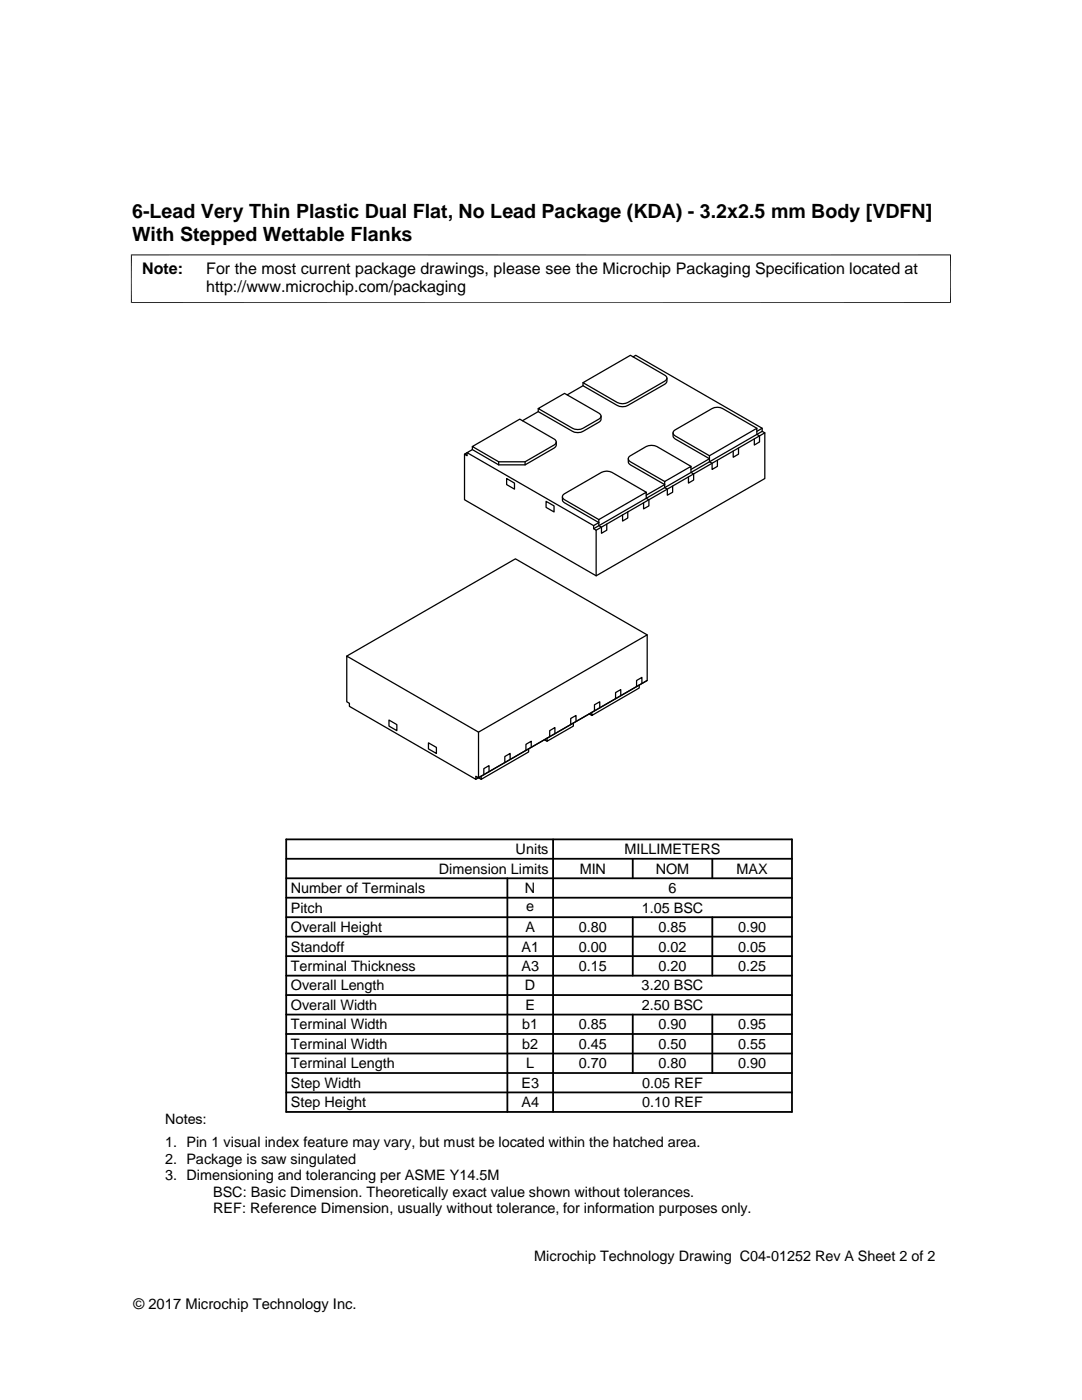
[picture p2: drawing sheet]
<svg xmlns="http://www.w3.org/2000/svg" width="216mm" height="279mm" viewBox="0 0 216 279" stroke-linecap="round" stroke-linejoin="round" font-family="sans-serif">
<defs><g id="words">
<g font-size="3.9">
<text x="26.4" y="43.5">6-Lead Very Thin Plastic Dual Flat, No Lead Package (KDA) - 3.2x2.5 mm Body [VDFN]</text>
<text x="26.4" y="48">With Stepped Wettable Flanks</text>
</g>
<g font-size="3.2">
<text x="28.4" y="54.6">Note:</text>
<text x="41.1" y="54.6">For the most current package drawings, please see the Microchip Packaging Specification located at</text>
<text x="41.1" y="58.3">http://www.microchip.com/packaging</text>
</g>
<g font-size="2.9">
<text x="102.9" y="170.5">Units</text>
<text x="124.6" y="170.5">MILLIMETERS</text>
<text x="58" y="178.2">Number of Terminals</text>
<text x="87.6" y="174.4">Dimension Limits</text>
<text x="104.8" y="178.2">N</text>
<text x="115.7" y="174.4">MIN</text>
<text x="130.8" y="174.4">NOM</text>
<text x="133.4" y="178.2">6</text>
<text x="147" y="174.4">MAX</text>
<text x="58" y="182.1">Pitch</text>
<text x="105" y="181.8">e</text>
<text x="128" y="182.1">1.05 BSC</text>
<text x="58" y="186">Overall Height</text>
<text x="58" y="189.9">Standoff</text>
<text x="104.1" y="189.9">A1</text>
<text x="104.8" y="186">A</text>
<text x="115.5" y="186">0.80</text>
<text x="115.5" y="189.9">0.00</text>
<text x="131.4" y="186">0.85</text>
<text x="131.4" y="189.9">0.02</text>
<text x="147.3" y="186">0.90</text>
<text x="147.3" y="189.9">0.05</text>
<text x="58" y="193.8">Terminal Thickness</text>
<text x="58" y="197.7">Overall Length</text>
<text x="104.1" y="193.8">A3</text>
<text x="104.8" y="197.7">D</text>
<text x="115.5" y="193.8">0.15</text>
<text x="128" y="197.7">3.20 BSC</text>
<text x="131.4" y="193.8">0.20</text>
<text x="147.3" y="193.8">0.25</text>
<text x="58" y="201.6">Overall Width</text>
<text x="104.8" y="201.6">E</text>
<text x="128" y="201.6">2.50 BSC</text>
<text x="58" y="205.4">Terminal Width</text>
<text x="58" y="209.3">Terminal Width</text>
<text x="104.2" y="205.4">b1</text>
<text x="104.2" y="209.3">b2</text>
<text x="115.5" y="205.4">0.85</text>
<text x="115.5" y="209.3">0.45</text>
<text x="131.4" y="205.4">0.90</text>
<text x="131.4" y="209.3">0.50</text>
<text x="147.3" y="205.4">0.95</text>
<text x="147.3" y="209.3">0.55</text>
<text x="58" y="213.2">Terminal Length</text>
<text x="105" y="213.2">L</text>
<text x="115.5" y="213.2">0.70</text>
<text x="131.4" y="213.2">0.80</text>
<text x="147.3" y="213.2">0.90</text>
<text x="58" y="221">Step Height</text>
<text x="58" y="217.1">Step Width</text>
<text x="104" y="217.1">E3</text>
<text x="104.1" y="221">A4</text>
<text x="128.1" y="221">0.10 REF</text>
<text x="128.1" y="217.1">0.05 REF</text>
<text x="32.9" y="224.3">Notes:</text>
<text x="32.9" y="228.9">1. Pin 1 visual index feature may vary, but must be located within the hatched area.</text>
<text x="32.9" y="232.2">2. Package is saw singulated</text>
<text x="32.9" y="235.5">3. Dimensioning and tolerancing per ASME Y14.5M</text>
<text x="42.5" y="238.8">BSC: Basic Dimension. Theoretically exact value shown without tolerances.</text>
<text x="42.5" y="242.2">REF: Reference Dimension, usually without tolerance, for information purposes only.</text>
<text x="106.6" y="251.7">Microchip Technology Drawing C04-01252 Rev A Sheet 2 of 2</text>
<text x="26.6" y="261.3">© 2017 Microchip Technology Inc.</text>
</g>
</g></defs>
<g fill="none" stroke="#000" stroke-width=".25">
<path d="M116.3 77l-3.1 1.8M116.3 76.4l9.5-5.5 6.8 4a.63 .63 0 0 1 .5 .6 .63 .63 0 0 1-.5 .6l-7.3 4.2a2.29 2.29 0 0 1-2.1 0zM126.3 71.2l.6-.3 25.2 14.6-1.1 .6M133.1 75.5v.7l-.5 .5-7.3 4.2a2.29 2.29 0 0 1-2.1 0l-6.9-3.9v-.6M94.3 89.7l-1.1 .6 25.2 14.6 1.1-.6-6.9-3.9-.4-.5v-.8M94.3 89.1l9.4-5.4 6.9 3.9a.64 .64 0 0 1 .4 .6 .64 .64 0 0 1-.4 .6l-5.8 3.4h-5.3zM99.5 92.2v.6M101.1 95.5l1.6 .9v1.2l-1.6-.9zM104.8 92.2v.6M107.4 81.5v.6l6.8 4a2.29 2.29 0 0 0 2.1 0l3.4-2 .2-.3v-.7M107.4 82.1l-3.2 1.9M107.4 81.5l5.2-3 6.9 3.9a.63 .63 0 0 1 .4 .6 .63 .63 0 0 1-.4 .7l-3.2 1.8a2.29 2.29 0 0 1-2.1 0z"/>
<path d="M111 88.2v.8l-.4 .4-5.8 3.4h-5.3l-5.2-3.1v-.6M125.4 91.5v.8l.4 .5 6.8 3.9-3.7 2.1M128.9 98.2l-6.8-3.9a2.29 2.29 0 0 0-2.1 0l-7.4 4.2a.64 .64 0 0 0-.4 .6 .64 .64 0 0 0 .4 .6l6.9 4M134.3 86.4v.8l.4 .4 6.9 3.9-3.7 2.2M137.4 95.2v1.2l1-.6v-1.2l-.5-.3v-1.2l-5.3 3v1.2l.6 .3v1.2l1-.6v-1.2M137.9 93.1l-6.8-4a2.52 2.52 0 0 0-2.2 0l-3.1 1.9a.64 .64 0 0 0-.4 .6 .64 .64 0 0 0 .4 .6l6.8 3.9M147.4 89.4v1.2l-1.1 .6v-1.2M150.5 87.6v1.2l1.1-.6v-1.2l-.6-.3v-1.2l-9.4 5.5v1.2l.5 .3v1.2l1.1-.6v-1.2M151 85.5l-6.8-4a2.29 2.29 0 0 0-2.1 0l-7.4 4.3a.64 .64 0 0 0-.4 .6 .64 .64 0 0 0 .4 .6l6.9 4M152.1 85.5v.6l.5 .3v9.1l-33.6 19.4-26.3-15.2v-9.1l.5 .4v-.7l-.5 .3M152.1 86.1l-33.7 19.4M152.6 86.4l-33.6 19.4"/>
<path d="M109 100.1l1.6 .9v1.2l-1.6-.9zM118.4 104.9v.6l.6 .3v9.1M125.3 102.2v1.2l-1.1 .6v-1.2M128.4 100.4v1.2l1.1-.6v-1.3l-.6-.3v-1.2l-9.4 5.5v1.2l.5 .3v1.2l1.1-.6v-1.2M69.2 130.9l33.6-19.4 26.3 15.2-33.6 19.4M69.2 130.9l26.3 15.2v9.1l-.5-.3v.6l-25.3-14.5v-.6l-.5-.3zM123.9 138.8v-1.2l-1.1 .6v1.2M127.6 136.7v.6l-9.5 5.5v-.6M128.1 136.4v-1.2l-1.1 .6v1.2M129.1 126.7v9.1l-33.6 19.4 .5 .3M129.1 135.8l-34.1 19.7M77.6 143.7l1.6 .9v1.2l-1.6-.9z"/>
<path d="M85.5 148.3l1.6 .9v1.2l-1.6-.9zM97.6 154v-1.2l-1.1 .6v1.2M101.8 151.6v-1.2l-1.1 .6v1.2M105.5 149.5v.6l-9.5 5.4v-.6M106 149.2v-1.3l-1.1 .6v1.3M108.6 147.6l.6 .3M110.7 146.4v-1.2l-1 .6v1.2M114.4 144.3v.6l-5.2 3v-.6M114.9 144v-1.2l-1 .6v1.2M117.6 142.5l.5 .3M119.7 141.3v-1.2l-1.1 .6v1.2"/>
</g>
<path d="M26.1 50.9h163.7M26.2 50.8v9.7M189.7 50.8v9.7M26.1 60.4h163.7" fill="none" stroke="#000" stroke-width=".2"/>
<g fill="none" stroke="#000" stroke-width=".36">
<path d="M57.1 179.2h100.9M57.1 175.3h100.9M57.1 171.4h100.9M57.1 167.5h100.9v54.4h-100.9zM101.2 175.3v46.6M110.4 167.5v54.4M126.3 171.4v3.9M142.1 171.4v3.9M57.1 186.9h100.9M57.1 183h100.9M57.1 198.6h100.9M57.1 194.7h100.9"/>
<path d="M57.1 190.8h100.9M126.3 183v11.7M142.1 183v11.7M57.1 214.1h100.9M57.1 206.4h100.9M57.1 202.5h100.9M57.1 210.2h100.9M57.1 218h100.9M126.3 202.5v11.6M142.1 202.5v11.6"/>
</g>
<use href="#words"/>
</svg>
